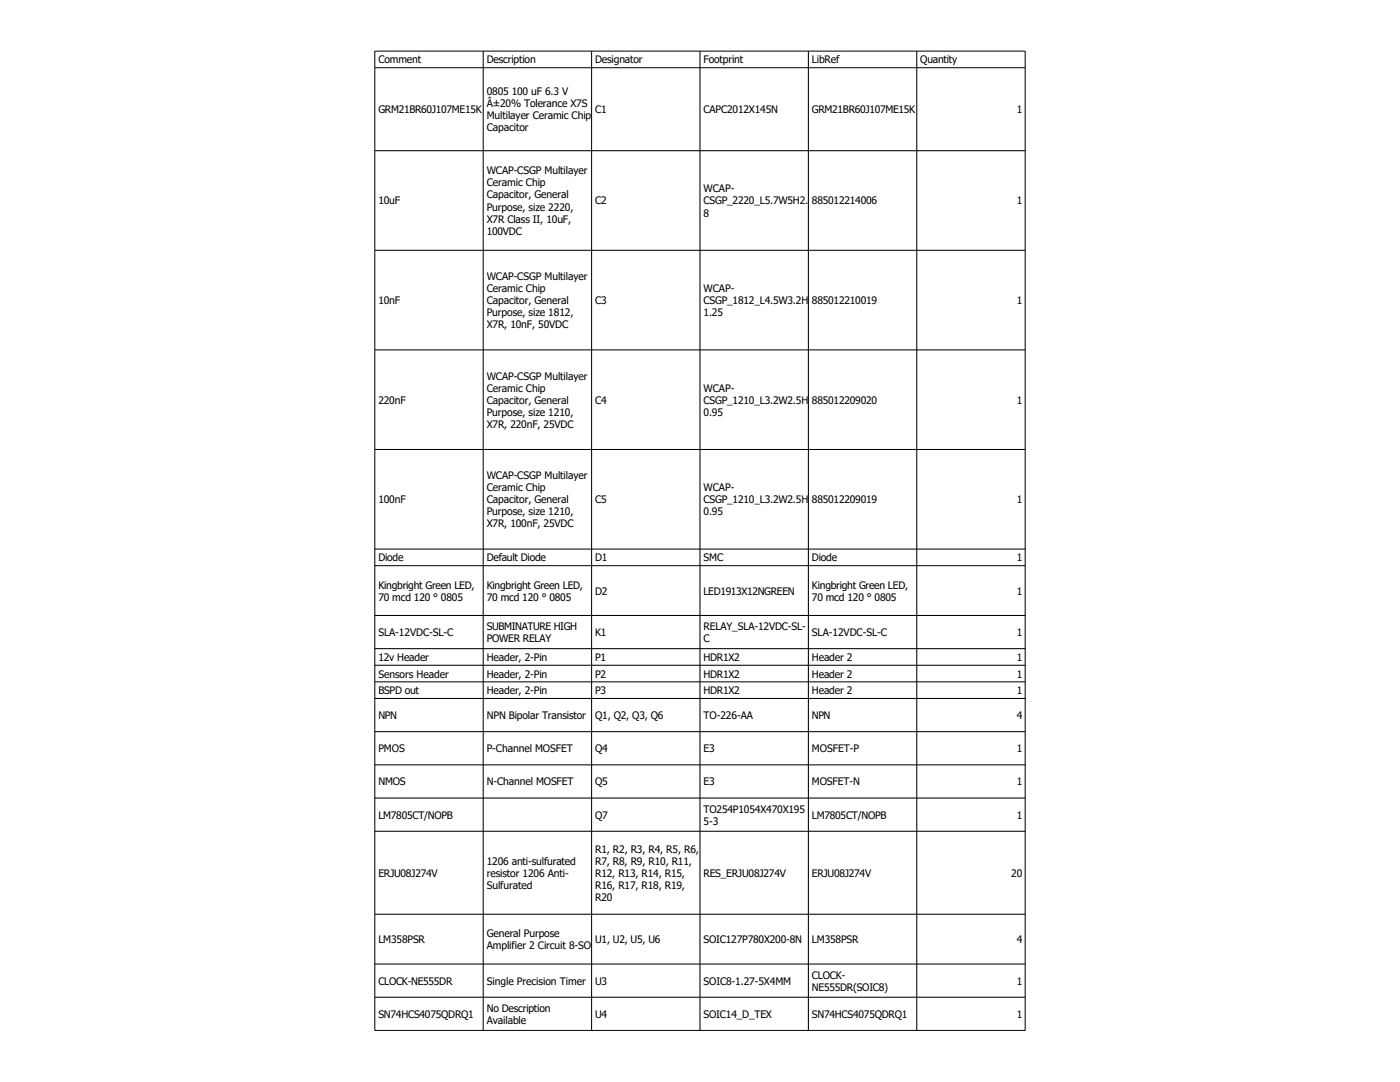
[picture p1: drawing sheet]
<svg xmlns="http://www.w3.org/2000/svg" width="279mm" height="216mm" viewBox="0 0 279 216" stroke-linecap="round" stroke-linejoin="round" font-family="sans-serif">
<defs><g id="words">
<g font-size="2.1">
<text x="75.5" y="12.7">Comment</text>
<text x="97.1" y="12.7">Description</text>
<text x="118.8" y="12.7">Designator</text>
<text x="140.4" y="12.7">Footprint</text>
<text x="162" y="12.7">LibRef</text>
<text x="183.7" y="12.7">Quantity</text>
<text x="75.5" y="22.6">GRM21BR60J107ME15K</text>
<text x="97.1" y="19">0805 100 uF 6.3 V</text>
<text x="97.1" y="21.4">Â±20% Tolerance X7S</text>
<text x="97.1" y="23.8">Multilayer Ceramic Chip</text>
<text x="118.8" y="22.6">C1</text>
<text x="140.4" y="22.6">CAPC2012X145N</text>
<text x="162" y="22.6">GRM21BR60J107ME15K</text>
<text x="202.9" y="22.6">1</text>
<text x="97.1" y="26.2">Capacitor</text>
<text x="97.1" y="34.8">WCAP-CSGP Multilayer</text>
<text x="75.5" y="40.8">10uF</text>
<text x="97.1" y="37.2">Ceramic Chip</text>
<text x="97.1" y="39.6">Capacitor, General</text>
<text x="118.8" y="40.8">C2</text>
<text x="140.4" y="38.4">WCAP-</text>
<text x="140.4" y="40.8">CSGP_2220_L5.7W5H2.</text>
<text x="162" y="40.8">885012214006</text>
<text x="202.9" y="40.8">1</text>
<text x="97.1" y="42">Purpose, size 2220,</text>
<text x="97.1" y="44.4">X7R Class II, 10uF,</text>
<text x="97.1" y="46.8">100VDC</text>
<text x="140.4" y="43.2">8</text>
<text x="97.1" y="55.9">WCAP-CSGP Multilayer</text>
<text x="97.1" y="58.3">Ceramic Chip</text>
<text x="140.4" y="58.3">WCAP-</text>
<text x="75.5" y="60.7">10nF</text>
<text x="97.1" y="60.7">Capacitor, General</text>
<text x="97.1" y="63.1">Purpose, size 1812,</text>
<text x="97.1" y="65.5">X7R, 10nF, 50VDC</text>
<text x="118.8" y="60.7">C3</text>
<text x="140.4" y="60.7">CSGP_1812_L4.5W3.2H</text>
<text x="140.4" y="63.1">1.25</text>
<text x="162" y="60.7">885012210019</text>
<text x="202.9" y="60.7">1</text>
<text x="97.1" y="75.7">WCAP-CSGP Multilayer</text>
<text x="75.5" y="80.5">220nF</text>
<text x="97.1" y="78.1">Ceramic Chip</text>
<text x="97.1" y="80.5">Capacitor, General</text>
<text x="97.1" y="83">Purpose, size 1210,</text>
<text x="118.8" y="80.5">C4</text>
<text x="140.4" y="78.1">WCAP-</text>
<text x="140.4" y="80.5">CSGP_1210_L3.2W2.5H</text>
<text x="140.4" y="83">0.95</text>
<text x="162" y="80.5">885012209020</text>
<text x="202.9" y="80.5">1</text>
<text x="97.1" y="85.4">X7R, 220nF, 25VDC</text>
<text x="97.1" y="95.6">WCAP-CSGP Multilayer</text>
<text x="75.5" y="100.4">100nF</text>
<text x="97.1" y="98">Ceramic Chip</text>
<text x="97.1" y="100.4">Capacitor, General</text>
<text x="118.8" y="100.4">C5</text>
<text x="140.4" y="98">WCAP-</text>
<text x="140.4" y="100.4">CSGP_1210_L3.2W2.5H</text>
<text x="162" y="100.4">885012209019</text>
<text x="202.9" y="100.4">1</text>
<text x="97.1" y="102.8">Purpose, size 1210,</text>
<text x="97.1" y="105.2">X7R, 100nF, 25VDC</text>
<text x="140.4" y="102.8">0.95</text>
<text x="75.5" y="112">Diode</text>
<text x="97.1" y="112">Default Diode</text>
<text x="118.8" y="112">D1</text>
<text x="140.4" y="112">SMC</text>
<text x="162" y="112">Diode</text>
<text x="202.9" y="112">1</text>
<text x="75.5" y="117.4">Kingbright Green LED,</text>
<text x="75.5" y="119.8">70 mcd 120 ° 0805</text>
<text x="97.1" y="117.4">Kingbright Green LED,</text>
<text x="97.1" y="119.8">70 mcd 120 ° 0805</text>
<text x="118.8" y="118.6">D2</text>
<text x="140.4" y="118.6">LED1913X12NGREEN</text>
<text x="162" y="117.4">Kingbright Green LED,</text>
<text x="162" y="119.8">70 mcd 120 ° 0805</text>
<text x="202.9" y="118.6">1</text>
<text x="97.1" y="125.7">SUBMINATURE HIGH</text>
<text x="140.4" y="125.7">RELAY_SLA-12VDC-SL-</text>
<text x="75.5" y="126.9">SLA-12VDC-SL-C</text>
<text x="75.5" y="131.9">12v Header</text>
<text x="97.1" y="128.1">POWER RELAY</text>
<text x="97.1" y="131.9">Header, 2-Pin</text>
<text x="118.8" y="126.9">K1</text>
<text x="118.8" y="131.9">P1</text>
<text x="140.4" y="128.1">C</text>
<text x="140.4" y="131.9">HDR1X2</text>
<text x="162" y="126.9">SLA-12VDC-SL-C</text>
<text x="162" y="131.9">Header 2</text>
<text x="202.9" y="126.9">1</text>
<text x="202.9" y="131.9">1</text>
<text x="75.5" y="135.2">Sensors Header</text>
<text x="97.1" y="135.2">Header, 2-Pin</text>
<text x="118.8" y="135.2">P2</text>
<text x="140.4" y="135.2">HDR1X2</text>
<text x="162" y="135.2">Header 2</text>
<text x="202.9" y="135.2">1</text>
<text x="75.5" y="138.5">BSPD out</text>
<text x="75.5" y="143.5">NPN</text>
<text x="97.1" y="138.5">Header, 2-Pin</text>
<text x="97.1" y="143.5">NPN Bipolar Transistor</text>
<text x="118.8" y="138.5">P3</text>
<text x="118.8" y="143.5">Q1, Q2, Q3, Q6</text>
<text x="140.4" y="138.5">HDR1X2</text>
<text x="140.4" y="143.5">TO-226-AA</text>
<text x="162" y="138.5">Header 2</text>
<text x="162" y="143.5">NPN</text>
<text x="202.9" y="138.5">1</text>
<text x="202.9" y="143.5">4</text>
<text x="75.5" y="150.1">PMOS</text>
<text x="97.1" y="150.1">P-Channel MOSFET</text>
<text x="118.8" y="150.1">Q4</text>
<text x="140.4" y="150.1">E3</text>
<text x="162" y="150.1">MOSFET-P</text>
<text x="202.9" y="150.1">1</text>
<text x="75.5" y="156.7">NMOS</text>
<text x="97.1" y="156.7">N-Channel MOSFET</text>
<text x="118.8" y="156.7">Q5</text>
<text x="140.4" y="156.7">E3</text>
<text x="162" y="156.7">MOSFET-N</text>
<text x="202.9" y="156.7">1</text>
<text x="75.5" y="163.4">LM7805CT/NOPB</text>
<text x="118.8" y="163.4">Q7</text>
<text x="140.4" y="162.1">TO254P1054X470X195</text>
<text x="140.4" y="164.6">5-3</text>
<text x="162" y="163.4">LM7805CT/NOPB</text>
<text x="202.9" y="163.4">1</text>
<text x="97.1" y="172.5">1206 anti-sulfurated</text>
<text x="118.8" y="170.1">R1, R2, R3, R4, R5, R6,</text>
<text x="118.8" y="172.5">R7, R8, R9, R10, R11,</text>
<text x="75.5" y="174.9">ERJU08J274V</text>
<text x="97.1" y="174.9">resistor 1206 Anti-</text>
<text x="97.1" y="177.4">Sulfurated</text>
<text x="118.8" y="174.9">R12, R13, R14, R15,</text>
<text x="118.8" y="177.4">R16, R17, R18, R19,</text>
<text x="118.8" y="179.8">R20</text>
<text x="140.4" y="174.9">RES_ERJU08J274V</text>
<text x="162" y="174.9">ERJU08J274V</text>
<text x="201.8" y="174.9">20</text>
<text x="75.5" y="188.2">LM358PSR</text>
<text x="97.1" y="187">General Purpose</text>
<text x="97.1" y="189.4">Amplifier 2 Circuit 8-SO</text>
<text x="118.8" y="188.2">U1, U2, U5, U6</text>
<text x="140.4" y="188.2">SOIC127P780X200-8N</text>
<text x="162" y="188.2">LM358PSR</text>
<text x="202.9" y="188.2">4</text>
<text x="75.5" y="196.5">CLOCK-NE555DR</text>
<text x="97.1" y="196.5">Single Precision Timer</text>
<text x="118.8" y="196.5">U3</text>
<text x="140.4" y="196.5">SOIC8-1.27-5X4MM</text>
<text x="162" y="195.3">CLOCK-</text>
<text x="162" y="197.7">NE555DR(SOIC8)</text>
<text x="202.9" y="196.5">1</text>
<text x="75.5" y="203.1">SN74HCS4075QDRQ1</text>
<text x="97.1" y="201.9">No Description</text>
<text x="118.8" y="203.1">U4</text>
<text x="140.4" y="203.1">SOIC14_D_TEX</text>
<text x="162" y="203.1">SN74HCS4075QDRQ1</text>
<text x="202.9" y="203.1">1</text>
<text x="97.1" y="204.3">Available</text>
</g>
</g></defs>
<g fill="none" stroke="#000" stroke-width=".21">
<path d="M74.8 10.2h129.8v195.4h-129.8zM74.8 13.5h129.8M96.4 10.2v195.4M118.1 10.2v195.4M139.7 10.2v195.4M161.3 10.2v195.4M183 10.2v195.4M74.8 30.1h129.8M74.8 49.9h129.8M74.8 69.8h129.8M74.8 89.7h129.8M74.8 109.6h129.8"/>
<path d="M74.8 112.9h129.8M74.8 122.8h129.8M74.8 129.4h129.8M74.8 132.7h129.8M74.8 136.1h129.8M74.8 139.4h129.8M74.8 146h129.8M74.8 152.6h129.8M74.8 159.2h129.8M74.8 165.9h129.8M74.8 182.4h129.8M74.8 192.4h129.8"/>
<path d="M74.8 199h129.8"/>
</g>
<use href="#words"/>
</svg>
